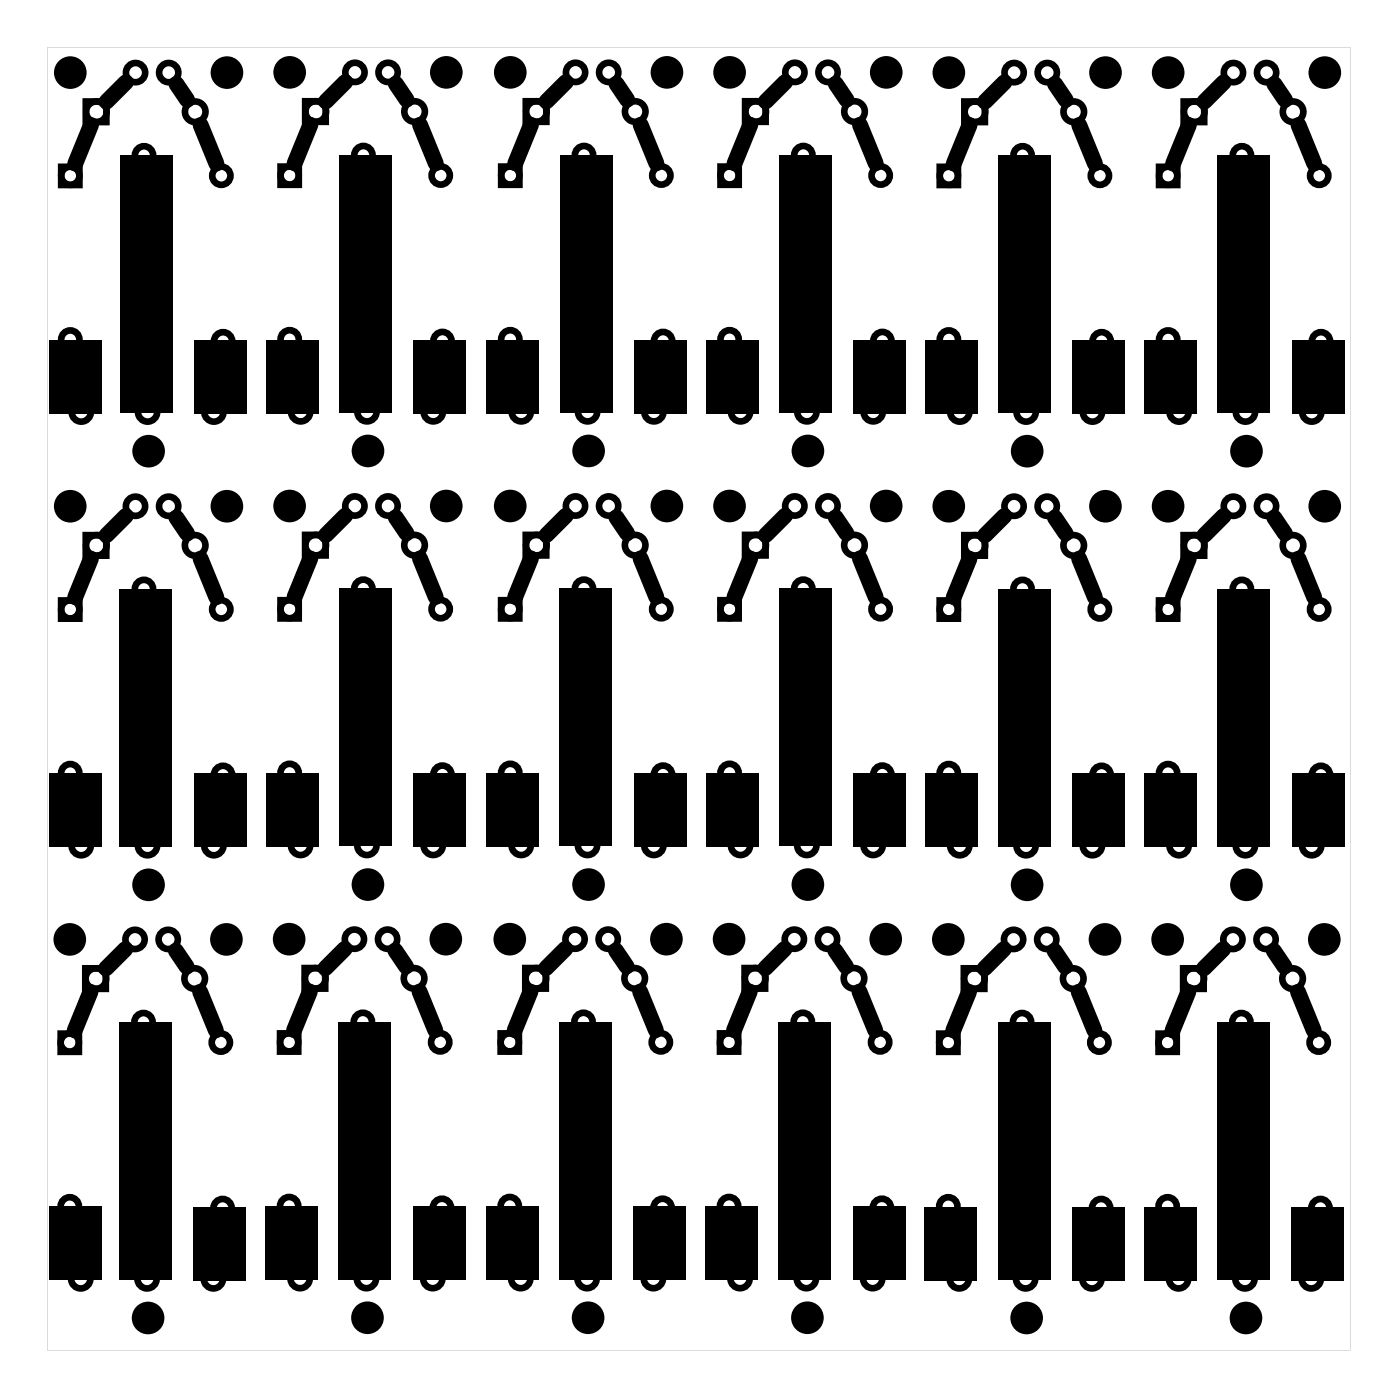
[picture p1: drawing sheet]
<svg xmlns="http://www.w3.org/2000/svg" width="107mm" height="107mm" viewBox="0 0 107 107" stroke-linecap="round" stroke-linejoin="round" font-family="sans-serif">
<g fill="#000">
<path d="M9.2 11.9h4v19.7h-4zM26 11.9h4v19.7h-4zM42.9 11.9h4v19.7h-4zM59.7 11.9h4v19.7h-4zM76.5 11.9h4v19.7h-4zM93.3 11.9h4v19.7h-4zM3.8 26h4v5.6h-4zM14.9 26.1h4v5.6h-4zM20.4 26h4v5.6h-4zM31.7 26h4v5.6h-4zM37.3 26h4v5.6h-4zM48.6 26h4v5.6h-4z"/>
<path d="M54.1 26h4v5.6h-4zM65.4 26h4v5.6h-4zM70.9 26.1h4v5.6h-4zM82.2 26.1h4v5.6h-4zM87.7 26.1h4v5.6h-4zM99 26.1h4v5.6h-4zM3.8 59.3h4v5.6h-4zM9.2 45.1h4v19.7h-4zM14.9 59.3h4v5.6h-4zM20.4 59.3h4v5.6h-4zM26 45.1h4v19.7h-4zM31.7 59.3h4v5.6h-4z"/>
<path d="M37.3 59.3h4v5.6h-4zM42.9 45.1h4v19.7h-4zM48.6 59.3h4v5.6h-4zM54.1 59.3h4v5.6h-4zM59.7 45.1h4v19.7h-4zM65.4 59.3h4v5.6h-4zM70.9 59.3h4v5.6h-4zM76.5 45.1h4v19.7h-4zM82.2 59.3h4v5.6h-4zM87.7 59.3h4v5.6h-4zM93.3 45.1h4v19.7h-4zM99 59.3h4v5.6h-4z"/>
<path d="M9.1 78.3h4v19.7h-4zM26 78.3h4v19.7h-4zM42.9 78.3h4v19.7h-4zM59.7 78.3h4v19.7h-4zM76.4 78.3h4v19.7h-4zM93.2 78.3h4v19.7h-4zM3.8 92.4h4v5.6h-4zM14.8 92.5h4v5.6h-4zM20.3 92.4h4v5.6h-4zM31.7 92.4h4v5.6h-4zM37.3 92.4h4v5.6h-4zM48.6 92.4h4v5.6h-4z"/>
<path d="M54.1 92.4h4v5.6h-4zM65.4 92.4h4v5.6h-4zM70.8 92.5h4v5.6h-4zM82.1 92.5h4v5.6h-4zM87.6 92.5h4v5.6h-4zM98.9 92.5h4v5.6h-4z"/>
<path d="M3.6 3.6h99.8v99.8h-99.8zM3.6 3.6v99.8h99.8v-99.8z"/>
</g>
<g fill="none" stroke="#000" stroke-width=".51">
<path d="M4.7 12.8h1.4v1.4h-1.4zM6.6 7.8h1.5v1.5h-1.5zM21.5 12.8h1.4v1.4h-1.4zM23.4 7.8h1.6v1.5h-1.6zM38.4 12.8h1.4v1.4h-1.4zM40.3 7.8h1.6v1.5h-1.6zM55.2 12.8h1.4v1.4h-1.4zM57.1 7.8h1.6v1.5h-1.6zM72 12.8h1.4v1.4h-1.4zM73.9 7.8h1.5v1.5h-1.5zM88.8 12.8h1.4v1.4h-1.4zM90.7 7.8h1.5v1.5h-1.5z"/>
<path d="M4.7 46h1.4v1.4h-1.4zM6.6 41h1.5v1.6h-1.5zM21.5 46h1.4v1.4h-1.4zM23.4 41h1.5v1.5h-1.5zM38.4 46h1.4v1.4h-1.4zM40.3 41h1.5v1.5h-1.5zM55.2 46h1.4v1.4h-1.4zM57.1 41h1.5v1.5h-1.5zM72 46h1.4v1.4h-1.4zM73.9 41h1.5v1.6h-1.5zM88.8 46h1.4v1.4h-1.4zM90.7 41h1.5v1.6h-1.5z"/>
<path d="M4.6 79.2h1.4v1.4h-1.4zM6.5 74.2h1.6v1.5h-1.6zM21.5 79.2h1.3v1.4h-1.3zM23.3 74.2h1.6v1.5h-1.6zM38.4 79.2h1.3v1.4h-1.3zM40.2 74.2h1.6v1.5h-1.6zM55.2 79.2h1.3v1.4h-1.3zM57 74.2h1.6v1.5h-1.6zM71.9 79.2h1.4v1.4h-1.4zM73.8 74.2h1.6v1.5h-1.6zM88.7 79.2h1.4v1.4h-1.4zM90.6 74.2h1.6v1.5h-1.6z"/>
<circle cx="5.4" cy="13.5" r=".7"/>
<circle cx="7.4" cy="8.6" r=".79"/>
<circle cx="10.4" cy="5.6" r=".74"/>
<circle cx="11" cy="11.9" r=".7"/>
<circle cx="12.9" cy="5.6" r=".74"/>
<circle cx="15" cy="8.6" r=".79"/>
<circle cx="17" cy="13.5" r=".7"/>
<circle cx="22.2" cy="13.4" r=".7"/>
<circle cx="24.2" cy="8.5" r=".79"/>
<circle cx="27.2" cy="5.5" r=".74"/>
<circle cx="27.8" cy="11.9" r=".7"/>
<circle cx="29.7" cy="5.5" r=".74"/>
<circle cx="31.8" cy="8.5" r=".79"/>
<circle cx="33.8" cy="13.4" r=".7"/>
<circle cx="39.1" cy="13.4" r=".7"/>
<circle cx="41.1" cy="8.5" r=".79"/>
<circle cx="44.1" cy="5.5" r=".74"/>
<circle cx="44.7" cy="11.9" r=".7"/>
<circle cx="46.6" cy="5.5" r=".74"/>
<circle cx="48.7" cy="8.5" r=".79"/>
<circle cx="50.7" cy="13.4" r=".7"/>
<circle cx="55.9" cy="13.4" r=".7"/>
<circle cx="57.9" cy="8.5" r=".79"/>
<circle cx="60.9" cy="5.5" r=".74"/>
<circle cx="61.5" cy="11.9" r=".7"/>
<circle cx="63.4" cy="5.5" r=".74"/>
<circle cx="65.5" cy="8.5" r=".79"/>
<circle cx="67.5" cy="13.4" r=".7"/>
<circle cx="72.7" cy="13.5" r=".7"/>
<circle cx="74.7" cy="8.6" r=".79"/>
<circle cx="77.7" cy="5.6" r=".74"/>
<circle cx="78.3" cy="11.9" r=".7"/>
<circle cx="80.2" cy="5.6" r=".74"/>
<circle cx="82.3" cy="8.6" r=".79"/>
<circle cx="84.3" cy="13.5" r=".7"/>
<circle cx="89.5" cy="13.5" r=".7"/>
<circle cx="91.5" cy="8.6" r=".79"/>
<circle cx="94.5" cy="5.6" r=".74"/>
<circle cx="95.1" cy="11.9" r=".7"/>
<circle cx="97" cy="5.6" r=".74"/>
<circle cx="99.1" cy="8.6" r=".79"/>
<circle cx="101.1" cy="13.5" r=".7"/>
<circle cx="5.4" cy="26" r=".7"/>
<circle cx="6.2" cy="31.6" r=".74"/>
<circle cx="10.4" cy="38.8" r=".74"/>
<circle cx="11.3" cy="31.6" r=".74"/>
<circle cx="12.9" cy="38.8" r=".74"/>
<circle cx="16.4" cy="31.6" r=".74"/>
<circle cx="17.1" cy="26.1" r=".7"/>
<circle cx="22.2" cy="26" r=".7"/>
<circle cx="23" cy="31.5" r=".74"/>
<circle cx="27.2" cy="38.8" r=".74"/>
<circle cx="28.1" cy="31.5" r=".74"/>
<circle cx="29.7" cy="38.8" r=".74"/>
<circle cx="33.2" cy="31.5" r=".74"/>
<circle cx="33.9" cy="26.1" r=".7"/>
<circle cx="39.1" cy="26" r=".7"/>
<circle cx="39.9" cy="31.5" r=".74"/>
<circle cx="44.1" cy="38.8" r=".74"/>
<circle cx="45" cy="31.5" r=".74"/>
<circle cx="46.6" cy="38.8" r=".74"/>
<circle cx="50.1" cy="31.5" r=".74"/>
<circle cx="50.8" cy="26.1" r=".7"/>
<circle cx="55.9" cy="26" r=".7"/>
<circle cx="56.7" cy="31.5" r=".74"/>
<circle cx="60.9" cy="38.8" r=".74"/>
<circle cx="61.8" cy="31.5" r=".74"/>
<circle cx="63.4" cy="38.8" r=".74"/>
<circle cx="66.9" cy="31.5" r=".74"/>
<circle cx="67.6" cy="26.1" r=".7"/>
<circle cx="72.7" cy="26" r=".7"/>
<circle cx="73.5" cy="31.6" r=".74"/>
<circle cx="77.7" cy="38.8" r=".74"/>
<circle cx="78.6" cy="31.6" r=".74"/>
<circle cx="80.2" cy="38.8" r=".74"/>
<circle cx="83.7" cy="31.6" r=".74"/>
<circle cx="84.4" cy="26.1" r=".7"/>
<circle cx="89.5" cy="26" r=".7"/>
<circle cx="90.3" cy="31.6" r=".74"/>
<circle cx="94.5" cy="38.8" r=".74"/>
<circle cx="95.4" cy="31.6" r=".74"/>
<circle cx="97" cy="38.8" r=".74"/>
<circle cx="100.5" cy="31.6" r=".74"/>
<circle cx="101.2" cy="26.1" r=".7"/>
<circle cx="5.4" cy="59.2" r=".7"/>
<circle cx="5.4" cy="46.7" r=".7"/>
<circle cx="7.4" cy="41.8" r=".79"/>
<circle cx="11" cy="45.1" r=".7"/>
<circle cx="14.9" cy="41.8" r=".79"/>
<circle cx="17" cy="46.7" r=".7"/>
<circle cx="17.1" cy="59.4" r=".7"/>
<circle cx="22.2" cy="59.2" r=".7"/>
<circle cx="22.2" cy="46.7" r=".7"/>
<circle cx="24.2" cy="41.8" r=".79"/>
<circle cx="27.8" cy="45.1" r=".7"/>
<circle cx="31.8" cy="41.8" r=".79"/>
<circle cx="33.8" cy="46.7" r=".7"/>
<circle cx="33.9" cy="59.3" r=".7"/>
<circle cx="39.1" cy="59.2" r=".7"/>
<circle cx="39.1" cy="46.7" r=".7"/>
<circle cx="41.1" cy="41.8" r=".79"/>
<circle cx="44.7" cy="45.1" r=".7"/>
<circle cx="48.7" cy="41.8" r=".79"/>
<circle cx="50.7" cy="46.7" r=".7"/>
<circle cx="50.8" cy="59.3" r=".7"/>
<circle cx="55.9" cy="59.2" r=".7"/>
<circle cx="55.9" cy="46.7" r=".7"/>
<circle cx="57.9" cy="41.8" r=".79"/>
<circle cx="61.5" cy="45.1" r=".7"/>
<circle cx="65.5" cy="41.8" r=".79"/>
<circle cx="67.5" cy="46.7" r=".7"/>
<circle cx="67.6" cy="59.3" r=".7"/>
<circle cx="72.7" cy="59.2" r=".7"/>
<circle cx="72.7" cy="46.7" r=".7"/>
<circle cx="74.7" cy="41.8" r=".79"/>
<circle cx="78.3" cy="45.1" r=".7"/>
<circle cx="82.2" cy="41.8" r=".79"/>
<circle cx="84.3" cy="46.7" r=".7"/>
<circle cx="84.4" cy="59.4" r=".7"/>
<circle cx="89.5" cy="59.2" r=".7"/>
<circle cx="89.5" cy="46.7" r=".7"/>
<circle cx="91.5" cy="41.8" r=".79"/>
<circle cx="95.1" cy="45.1" r=".7"/>
<circle cx="99" cy="41.8" r=".79"/>
<circle cx="101.1" cy="46.7" r=".7"/>
<circle cx="101.2" cy="59.4" r=".7"/>
<circle cx="5.3" cy="79.9" r=".7"/>
<circle cx="6.2" cy="64.8" r=".74"/>
<circle cx="7.3" cy="75" r=".79"/>
<circle cx="10.3" cy="72" r=".74"/>
<circle cx="11" cy="78.3" r=".7"/>
<circle cx="11.3" cy="64.8" r=".74"/>
<circle cx="12.9" cy="72" r=".74"/>
<circle cx="14.9" cy="75" r=".79"/>
<circle cx="16.4" cy="64.8" r=".74"/>
<circle cx="16.9" cy="79.9" r=".7"/>
<circle cx="22.1" cy="79.8" r=".7"/>
<circle cx="23" cy="64.8" r=".74"/>
<circle cx="24.2" cy="74.9" r=".79"/>
<circle cx="27.2" cy="71.9" r=".74"/>
<circle cx="27.8" cy="78.3" r=".7"/>
<circle cx="28.1" cy="64.8" r=".74"/>
<circle cx="29.7" cy="71.9" r=".74"/>
<circle cx="31.7" cy="74.9" r=".79"/>
<circle cx="33.2" cy="64.8" r=".74"/>
<circle cx="33.7" cy="79.8" r=".7"/>
<circle cx="39" cy="79.8" r=".7"/>
<circle cx="39.9" cy="64.8" r=".74"/>
<circle cx="41.1" cy="74.9" r=".79"/>
<circle cx="44.1" cy="71.9" r=".74"/>
<circle cx="44.7" cy="78.3" r=".7"/>
<circle cx="45" cy="64.8" r=".74"/>
<circle cx="46.6" cy="71.9" r=".74"/>
<circle cx="48.6" cy="74.9" r=".79"/>
<circle cx="50.1" cy="64.8" r=".74"/>
<circle cx="50.6" cy="79.8" r=".7"/>
<circle cx="55.9" cy="79.8" r=".7"/>
<circle cx="56.7" cy="64.8" r=".74"/>
<circle cx="57.9" cy="74.9" r=".79"/>
<circle cx="60.9" cy="71.9" r=".74"/>
<circle cx="61.5" cy="78.3" r=".7"/>
<circle cx="61.8" cy="64.8" r=".74"/>
<circle cx="63.4" cy="71.9" r=".74"/>
<circle cx="65.4" cy="74.9" r=".79"/>
<circle cx="66.9" cy="64.8" r=".74"/>
<circle cx="67.4" cy="79.8" r=".7"/>
<circle cx="72.6" cy="79.9" r=".7"/>
<circle cx="73.5" cy="64.8" r=".74"/>
<circle cx="74.6" cy="75" r=".79"/>
<circle cx="77.6" cy="72" r=".74"/>
<circle cx="78.3" cy="78.3" r=".7"/>
<circle cx="78.6" cy="64.8" r=".74"/>
<circle cx="80.2" cy="72" r=".74"/>
<circle cx="82.2" cy="75" r=".79"/>
<circle cx="83.7" cy="64.8" r=".74"/>
<circle cx="84.2" cy="79.9" r=".7"/>
<circle cx="89.4" cy="79.9" r=".7"/>
<circle cx="90.3" cy="64.8" r=".74"/>
<circle cx="91.4" cy="75" r=".79"/>
<circle cx="94.4" cy="72" r=".74"/>
<circle cx="95.1" cy="78.3" r=".7"/>
<circle cx="95.4" cy="64.8" r=".74"/>
<circle cx="97" cy="72" r=".74"/>
<circle cx="99" cy="75" r=".79"/>
<circle cx="100.5" cy="64.8" r=".74"/>
<circle cx="101" cy="79.9" r=".7"/>
<circle cx="5.3" cy="92.4" r=".7"/>
<circle cx="6.2" cy="98" r=".74"/>
<circle cx="11.3" cy="98" r=".74"/>
<circle cx="16.3" cy="98" r=".74"/>
<circle cx="17.1" cy="92.5" r=".7"/>
<circle cx="22.1" cy="92.4" r=".7"/>
<circle cx="23" cy="97.9" r=".74"/>
<circle cx="28.1" cy="97.9" r=".74"/>
<circle cx="33.2" cy="97.9" r=".74"/>
<circle cx="33.9" cy="92.5" r=".7"/>
<circle cx="39" cy="92.4" r=".7"/>
<circle cx="39.9" cy="97.9" r=".74"/>
<circle cx="45" cy="97.9" r=".74"/>
<circle cx="50.1" cy="97.9" r=".74"/>
<circle cx="50.8" cy="92.5" r=".7"/>
<circle cx="55.9" cy="92.4" r=".7"/>
<circle cx="56.7" cy="97.9" r=".74"/>
<circle cx="61.8" cy="97.9" r=".74"/>
<circle cx="66.9" cy="97.9" r=".74"/>
<circle cx="67.6" cy="92.5" r=".7"/>
<circle cx="72.6" cy="92.4" r=".7"/>
<circle cx="73.5" cy="98" r=".74"/>
<circle cx="78.6" cy="98" r=".74"/>
<circle cx="83.6" cy="98" r=".74"/>
<circle cx="84.3" cy="92.5" r=".7"/>
<circle cx="89.4" cy="92.4" r=".7"/>
<circle cx="90.3" cy="98" r=".74"/>
<circle cx="95.4" cy="98" r=".74"/>
<circle cx="100.4" cy="98" r=".74"/>
<circle cx="101.2" cy="92.5" r=".7"/>
</g>
<g fill="#000">
<circle cx="5.4" cy="5.6" r="1.25"/>
<circle cx="17.4" cy="5.6" r="1.25"/>
<circle cx="22.2" cy="5.5" r="1.25"/>
<circle cx="34.2" cy="5.5" r="1.25"/>
<circle cx="39.1" cy="5.5" r="1.25"/>
<circle cx="51.1" cy="5.5" r="1.25"/>
<circle cx="55.9" cy="5.5" r="1.25"/>
<circle cx="67.9" cy="5.5" r="1.25"/>
<circle cx="72.7" cy="5.6" r="1.25"/>
<circle cx="84.7" cy="5.6" r="1.25"/>
<circle cx="89.5" cy="5.6" r="1.25"/>
<circle cx="101.5" cy="5.6" r="1.25"/>
<circle cx="5.4" cy="38.8" r="1.25"/>
<circle cx="11.4" cy="34.6" r="1.25"/>
<circle cx="17.4" cy="38.8" r="1.25"/>
<circle cx="22.2" cy="38.8" r="1.25"/>
<circle cx="28.2" cy="34.5" r="1.25"/>
<circle cx="34.2" cy="38.8" r="1.25"/>
<circle cx="39.1" cy="38.8" r="1.25"/>
<circle cx="45.1" cy="34.5" r="1.25"/>
<circle cx="51.1" cy="38.8" r="1.25"/>
<circle cx="55.9" cy="38.8" r="1.25"/>
<circle cx="61.9" cy="34.5" r="1.25"/>
<circle cx="67.9" cy="38.8" r="1.25"/>
<circle cx="72.7" cy="38.8" r="1.25"/>
<circle cx="78.7" cy="34.6" r="1.25"/>
<circle cx="84.7" cy="38.8" r="1.25"/>
<circle cx="89.5" cy="38.8" r="1.25"/>
<circle cx="95.5" cy="34.6" r="1.25"/>
<circle cx="101.5" cy="38.8" r="1.25"/>
<circle cx="5.3" cy="72" r="1.25"/>
<circle cx="11.4" cy="67.8" r="1.25"/>
<circle cx="17.3" cy="72" r="1.25"/>
<circle cx="22.1" cy="71.9" r="1.25"/>
<circle cx="28.2" cy="67.8" r="1.25"/>
<circle cx="34.1" cy="71.9" r="1.25"/>
<circle cx="39" cy="71.9" r="1.25"/>
<circle cx="45.1" cy="67.8" r="1.25"/>
<circle cx="51.1" cy="71.9" r="1.25"/>
<circle cx="55.9" cy="71.9" r="1.25"/>
<circle cx="61.9" cy="67.8" r="1.25"/>
<circle cx="67.9" cy="71.9" r="1.25"/>
<circle cx="72.6" cy="72" r="1.25"/>
<circle cx="78.7" cy="67.8" r="1.25"/>
<circle cx="84.6" cy="72" r="1.25"/>
<circle cx="89.4" cy="72" r="1.25"/>
<circle cx="95.5" cy="67.8" r="1.25"/>
<circle cx="101.4" cy="72" r="1.25"/>
<circle cx="11.3" cy="101" r="1.25"/>
<circle cx="28.1" cy="100.9" r="1.25"/>
<circle cx="45" cy="100.9" r="1.25"/>
<circle cx="61.9" cy="100.9" r="1.25"/>
<circle cx="78.6" cy="101" r="1.25"/>
<circle cx="95.4" cy="101" r="1.25"/>
</g>
<g fill="none" stroke="#000" stroke-width="1.2">
<path d="M7 9.6l-1.2 2.9M9.6 6.3l-1.4 1.5M11 12.9l.3 17.6M13.5 6.4l.8 1.3M15.4 9.6l1.2 2.9M23.8 9.6l-1.2 2.9M26.4 6.3l-1.4 1.5M27.9 12.9l.2 17.6M30.3 6.4l.8 1.2M32.2 9.6l1.2 2.9M40.7 9.6l-1.2 2.9M43.3 6.3l-1.4 1.5"/>
<path d="M44.8 12.9l.2 17.6M47.2 6.4l.8 1.2M49.1 9.6l1.2 2.9M57.5 9.6l-1.2 2.9M60.1 6.3l-1.4 1.5M61.6 12.9l.2 17.6M64 6.4l.8 1.2M65.9 9.6l1.2 2.9M74.3 9.6l-1.2 2.9M76.9 6.3l-1.4 1.5M78.3 12.9l.3 17.6M80.8 6.4l.8 1.3"/>
<path d="M82.7 9.6l1.2 2.9M91.1 9.6l-1.2 2.9M93.7 6.3l-1.4 1.5M95.1 12.9l.3 17.6M97.6 6.4l.8 1.3M99.5 9.6l1.2 2.9M5.5 27l.6 3.5M9.6 39.5l-1.4 1.5M13.5 39.6l.8 1.3M17 27.1l-.5 3.4M22.3 27l.6 3.5M26.4 39.5l-1.4 1.5"/>
<path d="M30.3 39.6l.8 1.3M33.8 27.1l-.5 3.4M39.2 27l.6 3.5M43.3 39.5l-1.4 1.5M47.2 39.6l.8 1.3M50.7 27.1l-.5 3.4M56 27l.6 3.5M60.1 39.5l-1.4 1.5M64 39.6l.8 1.3M67.5 27.1l-.5 3.4M72.8 27l.6 3.5M76.9 39.5l-1.4 1.5"/>
<path d="M80.8 39.6l.8 1.3M84.3 27.1l-.5 3.4M89.6 27l.6 3.5M93.7 39.5l-1.4 1.5M97.6 39.6l.8 1.3M101.1 27.1l-.5 3.4M7 42.8l-1.2 2.9M11 46.1l.3 17.6M15.4 42.8l1.2 2.9M23.8 42.8l-1.2 2.9M27.8 46.1l.3 17.6M32.2 42.8l1.2 2.9"/>
<path d="M40.7 42.8l-1.2 2.9M44.7 46.1l.3 17.6M49.1 42.8l1.2 2.9M57.5 42.8l-1.2 2.9M61.5 46.1l.3 17.6M65.9 42.8l1.2 2.9M74.3 42.8l-1.2 2.9M78.3 46.1l.3 17.6M82.7 42.8l1.2 2.9M91.1 42.8l-1.2 2.9M95.1 46.1l.3 17.6M99.5 42.8l1.2 2.9"/>
<path d="M5.5 60.2l.6 3.5M6.9 76l-1.2 2.9M9.6 72.7l-1.5 1.5M11 79.3l.3 17.6M13.5 72.8l.8 1.3M15.3 76l1.2 2.9M17 60.4l-.5 3.3M22.3 60.2l.6 3.5M23.7 76l-1.2 2.9M26.4 72.7l-1.5 1.5M27.8 79.3l.3 17.6M30.3 72.8l.8 1.2"/>
<path d="M32.1 76l1.2 2.9M33.8 60.3l-.5 3.4M39.2 60.2l.6 3.5M40.6 76l-1.2 2.9M43.3 72.7l-1.5 1.5M44.7 79.3l.3 17.6M47.2 72.8l.8 1.2M49 76l1.2 2.9M50.7 60.3l-.5 3.4M56 60.2l.6 3.5M57.4 76l-1.2 2.9M60.1 72.7l-1.5 1.5"/>
<path d="M61.5 79.3l.3 17.6M64 72.8l.8 1.2M65.8 76l1.2 2.9M67.5 60.3l-.5 3.4M72.8 60.2l.6 3.5M74.2 76l-1.2 2.9M76.9 72.7l-1.5 1.5M78.3 79.3l.3 17.6M80.8 72.8l.8 1.3M82.6 76l1.2 2.9M84.3 60.4l-.5 3.3M89.6 60.2l.6 3.5"/>
<path d="M91 76l-1.2 2.9M93.7 72.7l-1.5 1.5M95.1 79.3l.3 17.6M97.6 72.8l.8 1.3M99.4 76l1.2 2.9M101.1 60.4l-.5 3.3M5.5 93.4l.5 3.5M16.9 93.5l-.4 3.4M22.3 93.4l.5 3.5M33.7 93.5l-.4 3.4M39.2 93.4l.5 3.5M50.6 93.5l-.4 3.4"/>
<path d="M56 93.4l.5 3.5M67.4 93.5l-.4 3.4M72.8 93.4l.5 3.5M84.2 93.5l-.4 3.4M89.6 93.4l.5 3.5M101 93.5l-.4 3.4"/>
</g>
</svg>
